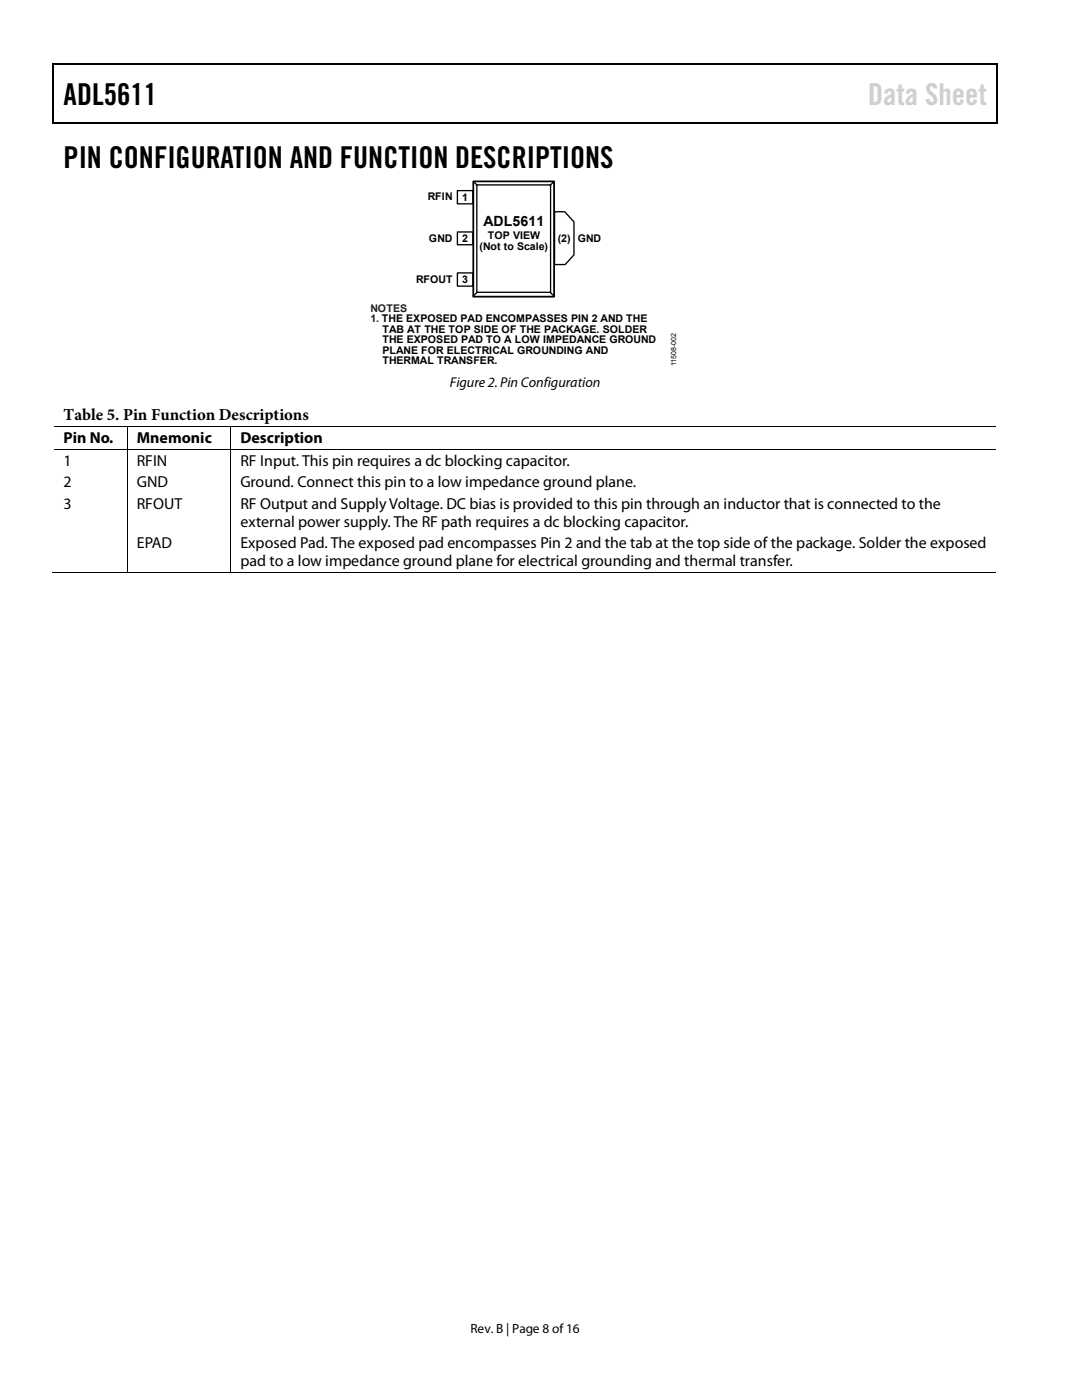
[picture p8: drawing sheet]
<svg xmlns="http://www.w3.org/2000/svg" width="216mm" height="279mm" viewBox="0 0 216 279" stroke-linecap="round" stroke-linejoin="round" font-family="sans-serif">
<defs><g id="words">
<g font-size="6">
<text x="12.7" y="20.9">ADL5611</text>
<text x="12.7" y="33.6">PIN CONFIGURATION AND FUNCTION DESCRIPTIONS</text>
</g>
<text font-size="6" fill="#cdcdcd" x="173.2" y="20.9">Data Sheet</text>
<text font-size="3.3" x="12.7" y="83.9">Table 5. Pin Function Descriptions</text>
<g font-size="3.2">
<text x="12.7" y="88.5">Pin No.</text>
<text x="27.3" y="88.5">Mnemonic</text>
<text x="48" y="88.5">Description</text>
<text x="12.7" y="93">1</text>
<text x="27.3" y="93">RFIN</text>
<text x="48" y="93">RF Input. This pin requires a dc blocking capacitor.</text>
<text x="12.7" y="97.2">2</text>
<text x="12.7" y="101.6">3</text>
<text x="27.3" y="97.2">GND</text>
<text x="27.3" y="101.6">RFOUT</text>
<text x="48" y="97.2">Ground. Connect this pin to a low impedance ground plane.</text>
<text x="48" y="101.6">RF Output and Supply Voltage. DC bias is provided to this pin through an inductor that is connected to the</text>
<text x="48" y="105.2">external power supply. The RF path requires a dc blocking capacitor.</text>
<text x="27.3" y="109.4">EPAD</text>
<text x="48" y="109.4">Exposed Pad. The exposed pad encompasses Pin 2 and the tab at the top side of the package. Solder the exposed</text>
<text x="48" y="113">pad to a low impedance ground plane for electrical grounding and thermal transfer.</text>
</g>
<g font-size="2.8">
<text x="96.5" y="45.2">ADL5611</text>
<text x="89.7" y="77.3">Figure 2. Pin Configuration</text>
</g>
<text font-size="2.7" x="93.9" y="266">Rev. B | Page 8 of16</text>
<g font-size="2.1">
<text x="85.4" y="40">RFIN</text>
<text x="92.2" y="40.1">1</text>
<text x="97.3" y="47.7">TOP VIEW</text>
<text x="85.6" y="48.2">GND</text>
<text x="92.2" y="48.3">2</text>
<text x="95.7" y="49.8">(Not to Scale)</text>
<text x="111.3" y="48.2">(2)</text>
<text x="115.3" y="48.4">GND</text>
<text x="83" y="56.4">RFOUT</text>
<text x="92.2" y="56.5">3</text>
<text x="76.3" y="66.4">TAB AT THE TOP SIDE OF THE PACKAGE. SOLDER</text>
<text x="76.3" y="68.5">THE EXPOSED PAD TO A LOW IMPEDANCE GROUND</text>
<text x="76.3" y="70.6">PLANE FOR ELECTRICAL GROUNDING AND</text>
<text x="76.3" y="72.7">THERMAL TRANSFER.</text>
</g>
<g font-size="2.1" fill="#231f20">
<text x="73.9" y="62.2">NOTES</text>
<text x="73.9" y="64.3">1. THE EXPOSED PAD ENCOMPASSES PIN 2 AND THE</text>
</g>
<text font-size="1.4" x="135" y="73.1" transform="rotate(-90 135 73.1)">11508-002</text>
</g></defs>
<g fill="#000">
<path d="M10.5 12.7h.3v1h-.3zM10.5 12.7h.3v.3h-.3zM133.3 12.7h.3v.3h-.3zM198.8 12.7h.2v1h-.2zM198.8 12.7h.2v.3h-.2zM10.5 24.4h.3v.2h-.3zM133.1 24.4h.2v.2h-.2zM198.8 24.4h.2v.2h-.2zM25.3 85.1h.2v.2h-.2zM25.3 89.6h.2v.2h-.2zM46 85.1h.1v.2h-.1zM46 89.6h.1v.2h-.1z"/>
<path d="M25.3 114.2h.2v.1h-.2zM46 114.2h.1v.1h-.1z"/>
</g>
<path d="M10.7 13.7v10.7M10.8 12.8h122.5M133.6 12.8h65.2M198.9 13.7v10.7M10.8 24.5h188" fill="none" stroke="#000" stroke-width=".25"/>
<g fill="none" stroke="#000" stroke-width=".2">
<path d="M10.8 85.2h14.5M10.8 89.7h14.5M25.4 85.3v4.3M25.4 89.8v24.4M25.5 85.2h20.5M25.5 89.7h20.5M46.1 85.3v4.3M46.1 89.8v24.4M46.1 85.2h152.7M46.1 89.7h152.7M10.5 114.3h14.8M25.5 114.3h20.5"/>
<path d="M46.1 114.3h152.7"/>
</g>
<path d="M94.4 36.2h16.2v23h-16.2z" fill="none" stroke="#000" stroke-width=".35"/>
<path d="M91.3 38h3.1v2.7h-3.1zM94.5 36.3l.6 .6M95.1 36.9h14.8v21.4h-14.8zM110.5 36.3l-.7 .7M91.3 46.3h3.1v2.5h-3.1zM91.3 54.5h3.1v2.6h-3.1zM95.1 58.4l-.7 .6M109.9 58.4l.7 .7M110.7 42.3h2l1.8 2v6.6l-1.7 1.9h-2.1z" fill="none" stroke="#000" stroke-width=".26"/>
<use href="#words"/>
</svg>
